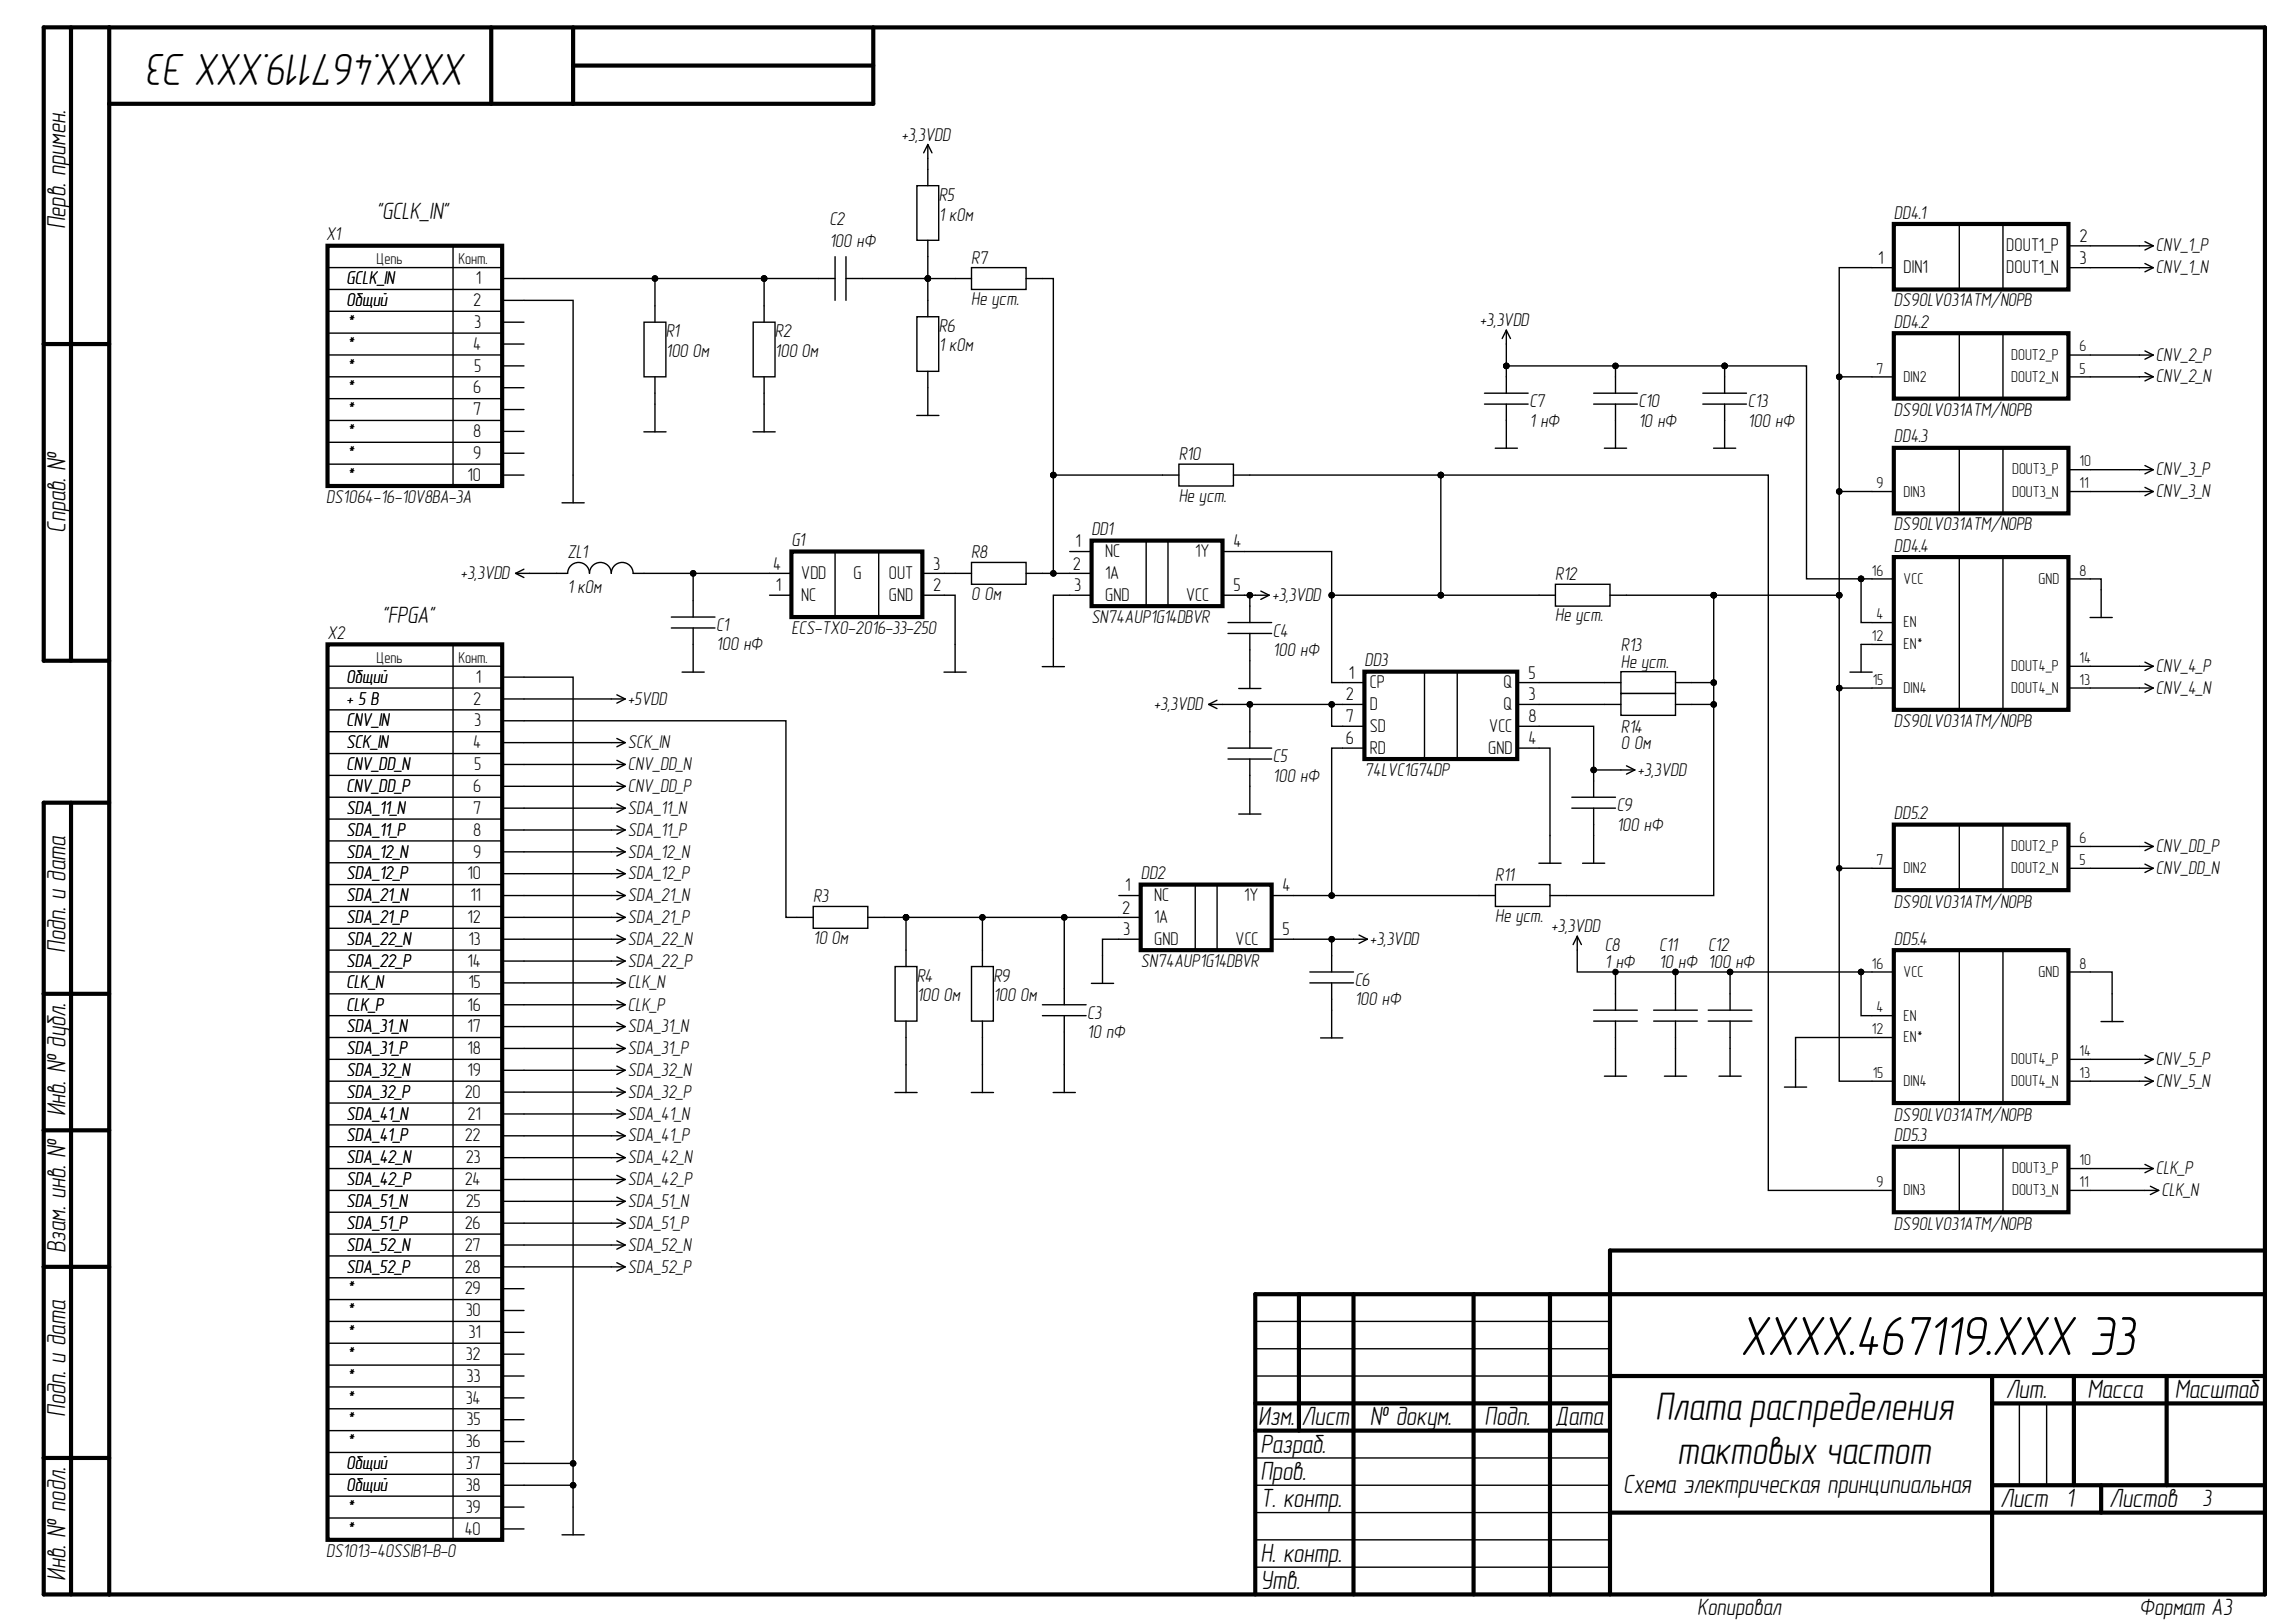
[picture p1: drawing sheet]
<svg xmlns="http://www.w3.org/2000/svg" width="420mm" height="297mm" viewBox="0 0 420 297" stroke-linecap="round" stroke-linejoin="round" font-family="sans-serif">
<defs><g id="words">
<text font-size="10.3" x="318.6" y="248">XXXX.467119.XXX Э3</text>
<text font-size="8.3" x="85.5" y="9.8" transform="rotate(-180 85.5 9.8)">XXXX.467119.XXX Э3</text>
<g font-size="7.4">
<text x="303" y="259.8">Плата распределения</text>
<text x="307.1" y="267.9">тактовых частот</text>
</g>
<g font-size="4.9">
<text x="12" y="42" transform="rotate(-90 12 42)">Перв. примен.</text>
<text x="12" y="97.5" transform="rotate(-90 12 97.5)">Справ. №</text>
<text x="12" y="174.4" transform="rotate(-90 12 174.4)">Подп. и дата</text>
<text x="12" y="204.3" transform="rotate(-90 12 204.3)">Инв. № дубл.</text>
<text x="12" y="229.4" transform="rotate(-90 12 229.4)">Взам. инв. №</text>
<text x="367.2" y="255.9">Лит.</text>
<text x="382.2" y="255.9">Масса</text>
<text x="398.2" y="255.9">Масштаб</text>
<text x="12" y="259.3" transform="rotate(-90 12 259.3)">Подп. и дата</text>
<text x="230.3" y="260.8">Изм.</text>
<text x="238.3" y="260.8">Лист</text>
<text x="250.8" y="260.8">№ докум.</text>
<text x="271.8" y="260.8">Подп.</text>
<text x="284.7" y="260.8">Дата</text>
<text x="230.8" y="265.8">Разраб.</text>
<text x="230.8" y="275.8">Т. контр.</text>
<text x="230.8" y="270.8">Пров.</text>
<text x="297.2" y="273.3">Схема электрическая принципиальная</text>
<text x="366.2" y="275.8">Лист 1</text>
<text x="386.2" y="275.8">Листов</text>
<text x="230.8" y="285.8">Н. контр.</text>
<text x="12" y="289.3" transform="rotate(-90 12 289.3)">Инв. № подл.</text>
<text x="230.8" y="290.8">Утв.</text>
</g>
<g font-size="4.4">
<text x="68.9" y="40">&quot;GCLK_IN&quot;</text>
<text x="70" y="114">&quot;FPGA&quot;</text>
<text x="403.2" y="275.7">3</text>
<text x="310.7" y="295.6">Копировал</text>
<text x="391.7" y="295.6">Формат A3</text>
</g>
<g font-size="3.4">
<text x="165" y="25.7">+3,3VDD</text>
<text x="151.8" y="41.2">C2</text>
<text x="171.9" y="36.8">R5</text>
<text x="171.9" y="40.4">1</text>
<text x="173.7" y="40.4">кОм</text>
<text x="346.7" y="40">DD4.1</text>
<text x="59.7" y="44">X1</text>
<text x="151.8" y="45.3">100 нФ</text>
<text x="367.3" y="46">DOUT1_P</text>
<text x="380.7" y="44.3">2</text>
<text x="394.7" y="46">CNV_1_P</text>
<text x="63.4" y="52">GCLK_IN</text>
<text x="87.1" y="52">1</text>
<text x="177.8" y="48.2">R7</text>
<text x="343.9" y="48.2">1</text>
<text x="348.5" y="50">DIN1</text>
<text x="367.3" y="50">DOUT1_N</text>
<text x="380.7" y="48.2">3</text>
<text x="394.7" y="50">CNV_1_N</text>
<text x="63.4" y="56">Общий</text>
<text x="63.4" y="60">*</text>
<text x="86.6" y="56">2</text>
<text x="86.8" y="60">3</text>
<text x="177.8" y="55.8">Не уст.</text>
<text x="270.9" y="59.7">+3,3VDD</text>
<text x="346.7" y="56">DS90LV031ATM/NOPB</text>
<text x="346.7" y="60">DD4.2</text>
<text x="63.4" y="64">*</text>
<text x="86.6" y="64">4</text>
<text x="121.9" y="61.8">R1</text>
<text x="121.9" y="65.3">100 Ом</text>
<text x="141.9" y="61.8">R2</text>
<text x="141.9" y="65.3">100 Ом</text>
<text x="171.9" y="60.8">R6</text>
<text x="171.9" y="64.3">1</text>
<text x="173.7" y="64.3">кОм</text>
<text x="394.7" y="66">CNV_2_P</text>
<text x="63.4" y="68">*</text>
<text x="86.8" y="68">5</text>
<text x="394.7" y="70">CNV_2_N</text>
<text x="63.4" y="72">*</text>
<text x="63.4" y="76">*</text>
<text x="86.6" y="72">6</text>
<text x="86.6" y="76">7</text>
<text x="280" y="74.5">C7</text>
<text x="300" y="74.5">C10</text>
<text x="320" y="74.5">C13</text>
<text x="346.7" y="76.1">DS90LV031ATM/NOPB</text>
<text x="63.4" y="80">*</text>
<text x="86.6" y="80">8</text>
<text x="280" y="78.1">1 нФ</text>
<text x="300" y="78.1">10 нФ</text>
<text x="320" y="78.1">100 нФ</text>
<text x="346.7" y="81">DD4.3</text>
<text x="63.4" y="84">*</text>
<text x="63.4" y="88">*</text>
<text x="85.6" y="88">10</text>
<text x="86.6" y="84">9</text>
<text x="215.8" y="84.2">R10</text>
<text x="394.7" y="87">CNV_3_P</text>
<text x="59.7" y="92.1">DS1064-16-10V8BA-3A</text>
<text x="215.8" y="91.8">Не уст.</text>
<text x="394.7" y="91">CNV_3_N</text>
<text x="144.9" y="99.9">G1</text>
<text x="196.9" y="100.2">1</text>
<text x="199.8" y="98">DD1</text>
<text x="202.3" y="102">NC</text>
<text x="218.8" y="102">1Y</text>
<text x="225.9" y="100.2">4</text>
<text x="346.7" y="97">DS90LV031ATM/NOPB</text>
<text x="346.7" y="100.9">DD4.4</text>
<text x="84.3" y="106">+3,3VDD</text>
<text x="103.9" y="102.2">ZL1</text>
<text x="141.5" y="104.2">4</text>
<text x="146.7" y="106">VDD</text>
<text x="156.2" y="106">G</text>
<text x="162.8" y="106">OUT</text>
<text x="170.9" y="104.2">3</text>
<text x="177.8" y="102.2">R8</text>
<text x="196.4" y="104.2">2</text>
<text x="202.3" y="106">1A</text>
<text x="284.7" y="106.2">R12</text>
<text x="103.9" y="108.6">1 кОм</text>
<text x="142" y="108.2">1</text>
<text x="146.7" y="110">NC</text>
<text x="162.8" y="110">GND</text>
<text x="170.9" y="108.2">2</text>
<text x="177.8" y="109.7">0 Ом</text>
<text x="196.7" y="108.2">3</text>
<text x="199.8" y="114">SN74AUP1G14DBVR</text>
<text x="202.3" y="110">GND</text>
<text x="217.1" y="110">VCC</text>
<text x="225.9" y="108.2">5</text>
<text x="232.9" y="110">+3,3VDD</text>
<text x="284.7" y="113.7">Не уст.</text>
<text x="60" y="116.9">X2</text>
<text x="131.1" y="115.5">C1</text>
<text x="131.1" y="119">100 нФ</text>
<text x="144.9" y="116">ECS-TXO-2016-33-250</text>
<text x="233.1" y="116.5">C4</text>
<text x="296.7" y="119.2">R13</text>
<text x="63.4" y="125">Общий</text>
<text x="87.1" y="125">1</text>
<text x="233.1" y="120.1">100 нФ</text>
<text x="246.9" y="124.2">1</text>
<text x="249.8" y="121.9">DD3</text>
<text x="250.8" y="126">CP</text>
<text x="275.3" y="126">Q</text>
<text x="279.8" y="124.2">5</text>
<text x="296.7" y="122.2">Не уст.</text>
<text x="394.7" y="122.9">CNV_4_P</text>
<text x="63.4" y="128.9">+ 5 В</text>
<text x="86.6" y="128.9">2</text>
<text x="115" y="128.9">+5VDD</text>
<text x="211.2" y="130">+3,3VDD</text>
<text x="246.4" y="128.2">2</text>
<text x="250.8" y="130">D</text>
<text x="275.3" y="130">Q</text>
<text x="279.8" y="128.2">3</text>
<text x="394.7" y="127">CNV_4_N</text>
<text x="63.4" y="132.9">CNV_IN</text>
<text x="63.4" y="137">SCK_IN</text>
<text x="86.6" y="137">4</text>
<text x="86.8" y="132.9">3</text>
<text x="115" y="137">SCK_IN</text>
<text x="246.4" y="136.2">6</text>
<text x="246.4" y="132.2">7</text>
<text x="250.8" y="138">RD</text>
<text x="250.8" y="133.9">SD</text>
<text x="272.5" y="138">GND</text>
<text x="272.6" y="133.9">VCC</text>
<text x="279.8" y="136.2">4</text>
<text x="279.8" y="132.2">8</text>
<text x="296.7" y="134.2">R14</text>
<text x="296.7" y="137.2">0 Ом</text>
<text x="346.7" y="133">DS90LV031ATM/NOPB</text>
<text x="63.4" y="141">CNV_DD_N</text>
<text x="86.8" y="141">5</text>
<text x="115" y="141">CNV_DD_N</text>
<text x="233.1" y="139.5">C5</text>
<text x="233.1" y="143.1">100 нФ</text>
<text x="249.8" y="142">74LVC1G74DP</text>
<text x="299.8" y="142">+3,3VDD</text>
<text x="63.4" y="144.9">CNV_DD_P</text>
<text x="63.4" y="148.9">SDA_11_N</text>
<text x="86.6" y="144.9">6</text>
<text x="86.6" y="148.9">7</text>
<text x="115" y="144.9">CNV_DD_P</text>
<text x="115" y="148.9">SDA_11_N</text>
<text x="296" y="148.5">C9</text>
<text x="346.7" y="149.9">DD5.2</text>
<text x="63.4" y="153">SDA_11_P</text>
<text x="86.6" y="153">8</text>
<text x="115" y="153">SDA_11_P</text>
<text x="296" y="152">100 нФ</text>
<text x="394.7" y="155.9">CNV_DD_P</text>
<text x="63.4" y="156.9">SDA_12_N</text>
<text x="63.4" y="160.9">SDA_12_P</text>
<text x="85.6" y="160.9">10</text>
<text x="86.6" y="156.9">9</text>
<text x="115" y="156.9">SDA_12_N</text>
<text x="115" y="160.9">SDA_12_P</text>
<text x="208.9" y="160.9">DD2</text>
<text x="273.7" y="161.2">R11</text>
<text x="394.7" y="159.9">CNV_DD_N</text>
<text x="63.4" y="164.9">SDA_21_N</text>
<text x="86.1" y="164.9">11</text>
<text x="115" y="164.9">SDA_21_N</text>
<text x="148.9" y="165.2">R3</text>
<text x="205.5" y="167.2">2</text>
<text x="206" y="163.1">1</text>
<text x="211.3" y="164.9">NC</text>
<text x="227.8" y="164.9">1Y</text>
<text x="234.8" y="163.1">4</text>
<text x="346.7" y="166.2">DS90LV031ATM/NOPB</text>
<text x="63.4" y="169">SDA_21_P</text>
<text x="63.4" y="172.9">SDA_22_N</text>
<text x="85.6" y="169">12</text>
<text x="85.8" y="172.9">13</text>
<text x="115" y="169">SDA_21_P</text>
<text x="115" y="172.9">SDA_22_N</text>
<text x="148.9" y="172.7">10 Ом</text>
<text x="205.6" y="171.2">3</text>
<text x="211.3" y="172.9">GND</text>
<text x="211.3" y="169">1A</text>
<text x="226.2" y="172.9">VCC</text>
<text x="234.8" y="171.2">5</text>
<text x="250.8" y="172.9">+3,3VDD</text>
<text x="273.7" y="168.7">Не уст.</text>
<text x="284" y="170.7">+3,3VDD</text>
<text x="346.7" y="172.9">DD5.4</text>
<text x="63.4" y="176.9">SDA_22_P</text>
<text x="85.6" y="176.9">14</text>
<text x="115" y="176.9">SDA_22_P</text>
<text x="167.8" y="179.7">R4</text>
<text x="181.9" y="179.7">R9</text>
<text x="208.9" y="177">SN74AUP1G14DBVR</text>
<text x="293.8" y="174.1">C8</text>
<text x="293.8" y="177.2">1 нФ</text>
<text x="303.8" y="174.1">C11</text>
<text x="303.8" y="177.2">10 нФ 100 нФ</text>
<text x="312.7" y="174.1">C12</text>
<text x="63.4" y="180.9">CLK_N</text>
<text x="63.4" y="185">CLK_P</text>
<text x="85.6" y="185">16</text>
<text x="85.8" y="180.9">15</text>
<text x="115" y="185">CLK_P</text>
<text x="115" y="180.9">CLK_N</text>
<text x="167.8" y="183.3">100 Ом</text>
<text x="181.9" y="183.3">100 Ом</text>
<text x="248" y="180.5">C6</text>
<text x="248" y="184">100 нФ</text>
<text x="63.4" y="188.9">SDA_31_N</text>
<text x="85.6" y="188.9">17</text>
<text x="115" y="188.9">SDA_31_N</text>
<text x="199" y="186.5">C3</text>
<text x="199" y="190">10 пФ</text>
<text x="63.4" y="192.9">SDA_31_P</text>
<text x="63.4" y="196.9">SDA_32_N</text>
<text x="85.6" y="192.9">18</text>
<text x="85.6" y="196.9">19</text>
<text x="115" y="192.9">SDA_31_P</text>
<text x="115" y="196.9">SDA_32_N</text>
<text x="394.7" y="194.9">CNV_5_P</text>
<text x="63.4" y="200.9">SDA_32_P</text>
<text x="85.1" y="200.9">20</text>
<text x="115" y="200.9">SDA_32_P</text>
<text x="394.7" y="198.9">CNV_5_N</text>
<text x="63.4" y="204.9">SDA_41_N</text>
<text x="63.4" y="208.9">SDA_41_P</text>
<text x="85.1" y="208.9">22</text>
<text x="85.6" y="204.9">21</text>
<text x="115" y="204.9">SDA_41_N</text>
<text x="115" y="208.9">SDA_41_P</text>
<text x="346.7" y="208.9">DD5.3</text>
<text x="346.7" y="205.1">DS90LV031ATM/NOPB</text>
<text x="63.4" y="212.9">SDA_42_N</text>
<text x="85.3" y="212.9">23</text>
<text x="115" y="212.9">SDA_42_N</text>
<text x="394.7" y="214.9">CLK_P</text>
<text x="63.4" y="216.9">SDA_42_P</text>
<text x="63.4" y="220.9">SDA_51_N</text>
<text x="85.1" y="216.9">24</text>
<text x="85.3" y="220.9">25</text>
<text x="115" y="216.9">SDA_42_P</text>
<text x="115" y="220.9">SDA_51_N</text>
<text x="395.7" y="218.9">CLK_N</text>
<text x="63.4" y="224.9">SDA_51_P</text>
<text x="85.1" y="224.9">26</text>
<text x="115" y="224.9">SDA_51_P</text>
<text x="346.7" y="225.1">DS90LV031ATM/NOPB</text>
<text x="63.4" y="228.9">SDA_52_N</text>
<text x="63.4" y="232.9">SDA_52_P</text>
<text x="85.1" y="228.9">27</text>
<text x="85.1" y="232.9">28</text>
<text x="115" y="228.9">SDA_52_N</text>
<text x="115" y="232.9">SDA_52_P</text>
<text x="63.4" y="236.9">*</text>
<text x="85.1" y="236.9">29</text>
<text x="63.4" y="240.9">*</text>
<text x="63.4" y="244.9">*</text>
<text x="85.3" y="240.9">30</text>
<text x="85.8" y="244.9">31</text>
<text x="63.4" y="248.9">*</text>
<text x="85.3" y="248.9">32</text>
<text x="63.4" y="252.9">*</text>
<text x="63.4" y="256.9">*</text>
<text x="85.3" y="256.9">34</text>
<text x="85.4" y="252.9">33</text>
<text x="63.4" y="260.8">*</text>
<text x="85.4" y="260.8">35</text>
<text x="63.4" y="264.9">*</text>
<text x="63.4" y="268.9">Общий</text>
<text x="85.3" y="264.9">36</text>
<text x="85.3" y="268.9">37</text>
<text x="63.4" y="272.9">Общий</text>
<text x="85.3" y="272.9">38</text>
<text x="63.4" y="276.8">*</text>
<text x="63.4" y="280.9">*</text>
<text x="85.1" y="280.9">40</text>
<text x="85.3" y="276.8">39</text>
<text x="59.7" y="284.9">DS1013-40SSIB1-B-0</text>
</g>
<g font-size="2.9">
<text x="68.9" y="48.3">Цепь</text>
<text x="83.9" y="48.3">Конт.</text>
<text x="368.2" y="65.8">DOUT2_P</text>
<text x="380.7" y="64.3">6</text>
<text x="343.5" y="68.4">7</text>
<text x="348.5" y="69.9">DIN2</text>
<text x="368.2" y="69.9">DOUT2_N</text>
<text x="380.7" y="68.4">5</text>
<text x="343.5" y="89.3">9</text>
<text x="368.4" y="86.8">DOUT3_P</text>
<text x="380.7" y="89.3">11</text>
<text x="380.7" y="85.3">10</text>
<text x="348.5" y="90.9">DIN3</text>
<text x="368.4" y="90.9">DOUT3_N</text>
<text x="342.7" y="105.3">16</text>
<text x="348.5" y="106.9">VCC</text>
<text x="373.2" y="106.9">GND</text>
<text x="380.7" y="105.3">8</text>
<text x="343.5" y="113.3">4</text>
<text x="342.7" y="117.3">12</text>
<text x="348.5" y="118.8">EN*</text>
<text x="348.5" y="114.8">EN</text>
<text x="68.9" y="121.3">Цепь</text>
<text x="83.9" y="121.3">Конт.</text>
<text x="342.9" y="125.3">15</text>
<text x="368.2" y="122.9">DOUT4_P</text>
<text x="380.7" y="125.3">13</text>
<text x="380.7" y="121.3">14</text>
<text x="348.5" y="126.8">DIN4</text>
<text x="368.2" y="126.8">DOUT4_N</text>
<text x="368.2" y="155.8">DOUT2_P</text>
<text x="380.7" y="154.2">6</text>
<text x="343.5" y="158.3">7</text>
<text x="348.5" y="159.8">DIN2</text>
<text x="368.2" y="159.8">DOUT2_N</text>
<text x="380.7" y="158.3">5</text>
<text x="342.7" y="177.3">16</text>
<text x="348.5" y="178.8">VCC</text>
<text x="373.2" y="178.8">GND</text>
<text x="380.7" y="177.3">8</text>
<text x="343.5" y="185.3">4</text>
<text x="342.7" y="189.3">12</text>
<text x="348.5" y="190.8">EN*</text>
<text x="348.5" y="186.8">EN</text>
<text x="342.9" y="197.2">15</text>
<text x="368.2" y="194.8">DOUT4_P</text>
<text x="380.7" y="197.2">13</text>
<text x="380.7" y="193.2">14</text>
<text x="348.5" y="198.7">DIN4</text>
<text x="368.2" y="198.7">DOUT4_N</text>
<text x="368.4" y="214.7">DOUT3_P</text>
<text x="380.7" y="213.2">10</text>
<text x="343.5" y="217.2">9</text>
<text x="348.5" y="218.7">DIN3</text>
<text x="368.4" y="218.7">DOUT3_N</text>
<text x="380.7" y="217.2">11</text>
</g>
</g></defs>
<g fill="none" stroke="#000" stroke-width=".76">
<path d="M13 5v115.9M20 5h394.7v286.8h-406.7v-144.9h12M89.9 5v14M104.9 5v14M104.9 12h55M159.9 5v14h-139.9M8 63h12M20 120.9h-12v-115.9h12v286.8M13 146.9v144.9M8 181.9h12M8 206.9h12M8 231.9h12"/>
<path d="M237.8 236.9v24.9M247.8 236.9v54.9M269.8 236.9v54.9M283.8 236.9v54.9M414.7 236.9h-184.9v54.9M414.7 228.9h-119.9v62.9M229.8 256.8h65M294.8 251.8h119.9M364.7 251.8v40M364.7 256.9h50M379.7 251.8v20M396.7 251.8v20"/>
<path d="M8 266.8h12M229.8 261.8h65M294.8 276.8h119.9M364.7 271.8h50M384.7 271.8v5"/>
</g>
<g fill="none" stroke="#000" stroke-width=".25">
<path d="M391.7 45h2.5M391.7 49h2.5M392.7 44.2l1.5 .8M392.7 48.2l1.5 .8M394.2 45l-1.5 .8M394.2 49l-1.5 .8M117.9 79h4M119.9 74v5M137.9 79h4M139.9 74v5M167.8 76h4.1M169.9 71v5"/>
<path d="M275.8 77v5M295.8 77v5M315.7 77v5M391.7 65h2.5M391.7 69h2.5M392.7 64.2l1.5 .8M392.7 68.2l1.5 .8M394.2 65l-1.5 .7M394.2 69l-1.5 .7M102.9 92h4.1M104.9 86.9v5.1M273.7 82h4.1"/>
<path d="M293.7 82h4.1M313.7 82h4.1M391.7 86h2.5M391.7 90h2.5M392.7 85.2l1.5 .8M392.7 89.2l1.5 .8M394.2 86l-1.5 .7M394.2 90l-1.5 .7M126.9 117.9v5.1M174.9 117.9v5.1M192.8 116.9v5.1M229.8 108.9h2.6"/>
<path d="M230.8 108.2l1.6 .7M232.4 108.9l-1.6 .8M340.7 117.9v5.1M382.7 113h4M384.7 107.9v5.1M111.9 135.9h2.6M111.9 139.9h2.6M111.9 127.9h2.6M112.9 135.2l1.6 .7M112.9 139.2l1.6 .7M112.9 127.2l1.6 .7M114.5 135.9l-1.6 .8"/>
<path d="M114.5 139.9l-1.6 .8M114.5 127.9l-1.6 .8M124.9 123h4M172.8 123h4.1M190.8 122h4.1M338.7 123h4.1M391.7 121.9h2.5M391.7 125.9h2.5M392.7 121.2l1.5 .7M392.7 125.2l1.5 .7M394.2 121.9l-1.5 .8M394.2 125.9l-1.5 .8"/>
<path d="M111.9 143.9h2.6M111.9 147.9h2.6M111.9 151.9h2.6M111.9 155.9h2.6M111.9 159.9h2.6M112.9 143.1l1.6 .8M112.9 147.1l1.6 .8M112.9 151.1l1.6 .8M112.9 155.1l1.6 .8M112.9 159.1l1.6 .8M114.5 143.9l-1.6 .8M114.5 147.9l-1.6 .8"/>
<path d="M114.5 151.9l-1.6 .8M114.5 155.9l-1.6 .8M114.5 159.9l-1.6 .8M289.7 158h4.1M291.8 152.9v5.1M391.7 154.9h2.5M391.7 158.9h2.5M392.7 154.2l1.5 .7M392.7 158.2l1.5 .7M394.2 154.9l-1.5 .8M394.2 158.9l-1.5 .8M111.9 179.9h2.6"/>
<path d="M111.9 175.9h2.6M111.9 163.9h2.6M111.9 167.9h2.6M111.9 171.9h2.6M112.9 179.1l1.6 .8M112.9 175.1l1.6 .8M112.9 163.1l1.6 .8M112.9 167.1l1.6 .8M112.9 171.1l1.6 .8M114.5 179.9l-1.6 .8M114.5 175.9l-1.6 .8M114.5 163.9l-1.6 .8"/>
<path d="M114.5 167.9l-1.6 .8M114.5 171.9l-1.6 .8M199.8 180h4.1M201.8 174.9v5.1M111.9 183.9h2.6M111.9 187.9h2.6M111.9 191.9h2.6M111.9 195.9h2.6M111.9 199.9h2.6M112.9 183.1l1.6 .8M112.9 187.1l1.6 .8M112.9 191.1l1.6 .8"/>
<path d="M112.9 195.1l1.6 .8M112.9 199.1l1.6 .8M114.5 183.9l-1.6 .7M114.5 187.9l-1.6 .7M114.5 191.9l-1.6 .7M114.5 195.9l-1.6 .7M114.5 199.9l-1.6 .7M163.8 200h4.1M165.9 194.9v5.1M177.8 200h4.1M179.9 194.9v5.1M192.8 200h4.1"/>
<path d="M194.8 194.9v5.1M391.7 193.9h2.5M391.7 197.9h2.5M392.7 193.1l1.5 .8M392.7 197.1l1.5 .8M394.2 193.9l-1.5 .7M394.2 197.9l-1.5 .7M111.9 203.9h2.6M111.9 207.9h2.6M111.9 211.9h2.6M111.9 215.9h2.6M111.9 219.9h2.6"/>
<path d="M112.9 203.1l1.6 .8M112.9 207.1l1.6 .8M112.9 211.1l1.6 .8M112.9 215.1l1.6 .8M112.9 219.1l1.6 .8M114.5 203.9l-1.6 .7M114.5 207.9l-1.6 .7M114.5 211.9l-1.6 .7M114.5 215.9l-1.6 .7M114.5 219.9l-1.6 .7M391.7 213.9h2.5M392.7 217.9h2.5"/>
<path d="M392.7 213.1l1.5 .8M393.7 217.1l1.5 .8M394.2 213.9l-1.5 .7M395.2 217.9l-1.5 .7M111.9 223.9h2.6M111.9 227.9h2.6M111.9 231.9h2.6M112.9 223.1l1.6 .8M112.9 227.1l1.6 .8M112.9 231.1l1.6 .8M114.5 223.9l-1.6 .7M114.5 227.9l-1.6 .7"/>
<path d="M114.5 231.9l-1.6 .7M229.8 256.8h65M229.8 251.8h65M229.8 246.8h65M229.8 241.8h65M369.7 256.9v14.9M374.7 256.9v14.9M104.9 275.8v5.1M229.8 276.8h65M229.8 271.8h65M229.8 266.8h65M102.9 280.9h4.1"/>
<path d="M229.8 286.8h65M229.8 281.8h65"/>
</g>
<path d="M117.9 59h4v10h-4z" fill-rule="evenodd" fill="#fff"/>
<path d="M117.9 59h4v10h-4zM119.9 56v3M119.9 69v3" fill="none" stroke="#000" stroke-width=".25"/>
<path d="M137.9 59h4v10h-4z" fill-rule="evenodd" fill="#fff"/>
<path d="M137.9 59h4v10h-4zM139.9 56v3M139.9 69v3" fill="none" stroke="#000" stroke-width=".25"/>
<path d="M167.9 34h4v10h-4z" fill-rule="evenodd" fill="#fff"/>
<path d="M167.9 34h4v10h-4zM169.9 31v3M169.9 44v3" fill="none" stroke="#000" stroke-width=".25"/>
<path d="M167.9 58h4v10h-4z" fill-rule="evenodd" fill="#fff"/>
<path d="M167.9 58h4v10h-4zM169.9 55v3M169.9 68v3" fill="none" stroke="#000" stroke-width=".25"/>
<path d="M177.9 49h10v4h-10z" fill-rule="evenodd" fill="#fff"/>
<path d="M174.9 51h3M177.9 49h10v4h-10zM187.9 51h2.9" fill="none" stroke="#000" stroke-width=".25"/>
<path d="M177.9 102.9h10v4h-10z" fill-rule="evenodd" fill="#fff"/>
<path d="M174.9 104.9h3M177.9 102.9h10v4h-10zM187.9 104.9h2.9" fill="none" stroke="#000" stroke-width=".25"/>
<path d="M215.8 84.9h10v4h-10z" fill-rule="evenodd" fill="#fff"/>
<path d="M212.8 86.9h3M215.8 84.9h10v4h-10zM225.8 86.9h3" fill="none" stroke="#000" stroke-width=".25"/>
<path d="M177.9 176.9h4v10h-4z" fill-rule="evenodd" fill="#fff"/>
<path d="M177.9 176.9h4v10h-4zM179.9 173.9v3M179.9 186.9v3" fill="none" stroke="#000" stroke-width=".25"/>
<path d="M163.9 176.9h4v10h-4z" fill-rule="evenodd" fill="#fff"/>
<path d="M163.9 176.9h4v10h-4zM165.9 173.9v3M165.9 186.9v3" fill="none" stroke="#000" stroke-width=".25"/>
<path d="M148.9 165.9h10v4h-10z" fill-rule="evenodd" fill="#fff"/>
<path d="M145.9 167.9h3M148.9 165.9h10v4h-10zM158.9 167.9h3" fill="none" stroke="#000" stroke-width=".25"/>
<path d="M284.8 106.9h10v4h-10z" fill-rule="evenodd" fill="#fff"/>
<path d="M281.8 108.9h3M284.8 106.9h10v4h-10zM294.8 108.9h3" fill="none" stroke="#000" stroke-width=".25"/>
<path d="M273.8 161.9h10v4h-10z" fill-rule="evenodd" fill="#fff"/>
<path d="M270.8 163.9h3M273.8 161.9h10v4h-10zM283.8 163.9h3" fill="none" stroke="#000" stroke-width=".25"/>
<path d="M296.8 122.9h10v4h-10z" fill-rule="evenodd" fill="#fff"/>
<path d="M293.8 124.9h3M296.8 122.9h10v4h-10zM306.8 124.9h3" fill="none" stroke="#000" stroke-width=".25"/>
<path d="M296.8 126.9h10v4h-10z" fill-rule="evenodd" fill="#fff"/>
<g fill="none" stroke="#000" stroke-width=".25">
<path d="M149.9 51h3M152.9 47v8M154.9 51h3M154.9 47v8M271.8 72h8M271.8 74h8M275.8 69v3M275.8 74v3M291.8 72h8M291.8 74h8M295.8 69v3M295.8 74v3"/>
<path d="M311.8 72h7.9M311.8 74h7.9M315.7 69v3M315.7 74v3M101.9 104.9h2a2 2 0 0 1 2-2 2 2 0 0 1 2 2 2 2 0 0 1 2-2 2 2 0 0 1 2 2 2 2 0 0 1 2-2 2 2 0 0 1 2 2h2M122.9 112.9h8M122.9 114.9h8M126.9 109.9v3M126.9 114.9v3M140.9 104.9h4M140.9 108.9h4M152.9 100.9v12"/>
<path d="M160.9 100.9v12M168.9 104.9h4M168.9 108.9h4M224.8 113.9h8M224.8 115.9h8M228.8 110.9v3M228.8 115.9v3M224.8 136.9h8M224.8 138.9h8M226.8 126h4.1M228.8 120.9v5.1M228.8 133.9v3"/>
<path d="M228.8 138.9v3M293.8 128.9h3M296.8 126.9h10v4h-10zM306.8 128.9h3M226.8 149h4.1M228.8 143.9v5.1M281.7 158h4.1M283.8 152.9v5.1M287.8 145.9h8M287.8 147.9h8M291.8 142.9v3M291.8 147.9v3"/>
<path d="M239.8 177.9h8M239.8 179.9h8M243.8 174.9v3M243.8 179.9v3M190.8 183.9h8M190.8 185.9h8M194.8 180.9v3M194.8 185.9v3M241.8 190h4M243.8 184.9v5.1"/>
</g>
<path d="M144.9 100.9h24v12h-24z" fill="none" stroke="#000" stroke-width=".76"/>
<path d="M208.8 161.9h24v12h-24z" fill-rule="evenodd" fill="#fff"/>
<path d="M346.7 41h32v12h-32zM346.7 61h32v12h-32zM346.7 82h32v12h-32zM346.7 102h32v27.9h-32zM249.8 122.9h28v16h-28zM208.8 161.9h24v12h-24z" fill="none" stroke="#000" stroke-width=".76"/>
<g fill="none" stroke="#000" stroke-width=".25">
<path d="M342.7 49h4M358.7 41v12M366.7 41v12M378.7 49h4M378.7 45h4M342.7 69h4M358.7 61v12M366.7 61v12M378.7 69h4M378.7 65h4M342.7 90h4M358.7 82v12"/>
<path d="M366.7 82v12M378.7 90h4M378.7 86h4M342.7 117.9h4M342.7 113.9h4M342.7 106h4M358.7 102v27.9M366.7 102v27.9M378.7 106h4M245.8 124.9h4M245.8 128.9h4M245.8 136.9h4"/>
<path d="M245.8 132.9h4M260.8 122.9v16M266.8 122.9v16M277.8 124.9h4M277.8 128.9h4M277.8 136.9h4M277.8 132.9h4M342.7 125.9h4M378.7 125.9h4M378.7 121.9h4M204.8 163.9h4M204.8 171.9h4"/>
<path d="M204.8 167.9h4M218.8 161.9v12M222.8 161.9v12M232.8 163.9h4M232.8 171.9h4"/>
</g>
<path d="M199.8 98.9h24v12h-24z" fill-rule="evenodd" fill="#fff"/>
<path d="M60 45h31.9v43.9h-31.9zM199.8 98.9h24v12h-24zM60 117.9h31.9v163.9h-31.9zM346.7 150.9h32v12h-32zM346.7 173.9h32v28h-32zM346.7 209.9h32v12h-32z" fill="none" stroke="#000" stroke-width=".76"/>
<g fill="none" stroke="#000" stroke-width=".25">
<path d="M169.9 26.4l-.8 1.6M169.9 26.4l.7 1.6M169.9 26.4v4.6M60 49h31.9M60 53h31.9M60 57h31.9M82.9 45v43.9M91.9 55h13v31.9M91.9 51h58M91.9 59h4M119.9 51v5M139.9 51v5"/>
<path d="M157.9 51h17M169.9 47v8M190.8 51h2v35.9M342.7 49h-6v59.9M382.7 45h9M382.7 49h9M60 61h31.9M60 65h31.9M60 69h31.9M60 73h31.9M60 77h31.9M91.9 63h4"/>
<path d="M91.9 67h4M91.9 71h4M91.9 75h4M91.9 79h4M119.9 72v2M139.9 72v2M275.8 67h39.9M275.8 60.4l-.8 1.6M275.8 60.4l.7 1.6M275.8 60.4v8.6M295.8 67v2M315.7 67h15v38.9h10"/>
<path d="M315.7 67v2M336.7 69h6M382.7 65h9M391.7 69h-9M60 81h31.9M60 84.9h31.9M91.9 82.9h4M91.9 86.9h4M192.8 86.9h20M192.8 86.9v18M209.8 98.9v12M213.8 98.9v12"/>
<path d="M228.8 86.9h35M263.8 86.9h59.9v131h23M263.8 86.9v22M336.7 90h6M382.7 86h9M382.7 90h9M82.9 117.9v163.9M94.4 104.9h7.5M94.4 104.9l1.5 .8M95.9 104.2l-1.5 .7M117.9 104.9h23M126.9 104.9v5"/>
<path d="M172.9 108.9h2v9M172.9 104.9h2M190.8 104.9h9M195.9 100.9h3.9M199.8 108.9h-7v8M223.8 108.9h5v2M223.8 100.9h20v8h20M228.8 108.9h1M228.8 118.9v2M243.8 108.9v16h2M263.8 108.9h18M297.8 108.9h38.9"/>
<path d="M313.8 108.9v55h-27M336.7 108.9v17M340.7 117.9h2M340.7 105.9v8h2M340.7 105.9h2M382.7 106h2v1.9M60 121.9h31.9M60 125.9h31.9M60 129.9h31.9M60 133.9h31.9M60 137.9h31.9M91.9 139.9h20"/>
<path d="M91.9 135.9h20M91.9 131.9h52v36h2M91.9 127.9h20M91.9 123.9h13v151.9M221.3 128.9h24.5M221.3 128.9l1.5 .8M222.8 128.2l-1.5 .7M228.8 128.9v5M243.8 128.9v4h2M245.8 136.9h-2v27M281.8 136.9h2v16M281.8 132.9h10v10"/>
<path d="M281.8 128.9h12M281.8 124.9h12M309.8 128.9h4M309.8 124.9h4M336.7 125.9v72h10M336.7 125.9h6M382.7 121.9h9M382.7 125.9h9M60 141.9h31.9M60 145.9h31.9M60 149.9h31.9M60 153.9h31.9"/>
<path d="M60 157.9h31.9M91.9 159.9h20M91.9 155.9h20M91.9 151.9h20M91.9 147.9h20M91.9 143.9h20M228.8 141.9v2M291.8 140.9h7.5M291.8 150.9v2M297.8 140.2l1.5 .7M299.3 140.9l-1.5 .8M336.7 158.9h10"/>
<path d="M358.7 150.9v12M366.7 150.9v12M378.7 154.9h13M378.7 158.9h13M60 161.9h31.9M60 165.9h31.9M60 169.9h31.9M60 173.9h31.9M60 177.9h31.9M91.9 171.9h20M91.9 167.9h20M91.9 163.9h20"/>
<path d="M91.9 179.9h20M91.9 175.9h20M161.9 167.9h4M165.9 167.9h38.9M165.9 167.9v6M179.9 167.9v6M194.8 167.9v13M204.8 171.9h-3v3M236.8 171.9h13.5M236.8 163.9h34M243.8 171.9v3M248.8 171.1l1.5 .8"/>
<path d="M250.3 171.9l-1.5 .8M288.8 171.4v6.5h57.9M288.8 171.4l-.8 1.5M288.8 171.4l.7 1.5M295.8 177.9v7M306.8 177.9v7M316.7 177.9v7M340.7 177.9v8h6M358.7 173.9v28M366.7 173.9v28M378.7 177.9h8v9.1M60 181.9h31.9"/>
<path d="M60 185.9h31.9M60 189.9h31.9M60 193.9h31.9M60 197.9h31.9M91.9 199.9h20M91.9 195.9h20M91.9 191.9h20M91.9 183.9h20M91.9 187.9h20M165.9 189.9v5M179.9 189.9v5M194.8 188.9v6"/>
<path d="M243.8 182.9v2M291.8 184.9h8M291.8 186.9h8M293.7 197h4.1M295.8 186.9v10.1M302.8 184.9h7.9M302.8 186.9h7.9M304.7 197h4.1M306.8 186.9v10.1M312.7 184.9h8M312.7 186.9h8M314.7 197h4.1"/>
<path d="M316.7 186.9v10.1M326.7 199h4.1M346.7 189.9h-18v9.1M378.7 193.9h13M378.7 197.9h13M384.7 187h4M60 217.9h31.9M60 213.9h31.9M60 205.9h31.9M60 209.9h31.9M60 201.9h31.9M91.9 203.9h20"/>
<path d="M91.9 207.9h20M91.9 211.9h20M91.9 215.9h20M91.9 219.9h20M358.7 209.9v12M366.7 209.9v12M378.7 213.9h13M378.7 217.9h14M60 221.9h31.9M60 225.9h31.9M60 229.9h31.9M60 233.9h31.9"/>
<path d="M60 237.8h31.9M91.9 223.9h20M91.9 227.9h20M91.9 231.9h20M91.9 235.9h4M91.9 239.8h4M60 241.8h31.9M60 245.8h31.9M60 249.8h31.9M60 253.8h31.9M60 257.8h31.9M91.9 243.8h4"/>
<path d="M91.9 247.8h4M91.9 251.8h4M91.9 255.8h4M91.9 259.8h4M60 261.8h31.9M60 265.8h31.9M60 269.8h31.9M60 273.8h31.9M60 277.8h31.9M91.9 271.8h13M91.9 267.8h13M91.9 263.8h4"/>
<path d="M91.9 275.8h4M91.9 279.8h4"/>
</g>
<g fill="#000">
<circle cx="119.9" cy="51" r=".51"/>
<circle cx="139.9" cy="51" r=".51"/>
<circle cx="169.9" cy="51" r=".51"/>
<circle cx="275.8" cy="67" r=".51"/>
<circle cx="295.8" cy="67" r=".51"/>
<circle cx="315.7" cy="67" r=".51"/>
<circle cx="336.7" cy="69" r=".51"/>
<circle cx="192.8" cy="86.9" r=".51"/>
<circle cx="263.8" cy="86.9" r=".51"/>
<circle cx="336.7" cy="89.9" r=".51"/>
<circle cx="126.9" cy="104.9" r=".51"/>
<circle cx="192.8" cy="104.9" r=".51"/>
<circle cx="228.8" cy="108.9" r=".51"/>
<circle cx="243.8" cy="108.9" r=".51"/>
<circle cx="263.8" cy="108.9" r=".51"/>
<circle cx="313.8" cy="108.9" r=".51"/>
<circle cx="336.7" cy="108.9" r=".51"/>
<circle cx="340.7" cy="105.9" r=".51"/>
<circle cx="228.8" cy="128.9" r=".51"/>
<circle cx="243.8" cy="128.9" r=".51"/>
<circle cx="313.8" cy="124.9" r=".51"/>
<circle cx="313.8" cy="128.9" r=".51"/>
<circle cx="336.7" cy="125.9" r=".51"/>
<circle cx="291.8" cy="140.9" r=".51"/>
<circle cx="336.7" cy="158.9" r=".51"/>
<circle cx="165.9" cy="167.9" r=".51"/>
<circle cx="179.9" cy="167.9" r=".51"/>
<circle cx="194.8" cy="167.9" r=".51"/>
<circle cx="243.8" cy="171.9" r=".51"/>
<circle cx="243.8" cy="163.9" r=".51"/>
<circle cx="295.8" cy="177.9" r=".51"/>
<circle cx="306.8" cy="177.9" r=".51"/>
<circle cx="316.7" cy="177.9" r=".51"/>
<circle cx="340.7" cy="177.9" r=".51"/>
<circle cx="104.9" cy="267.8" r=".51"/>
<circle cx="104.9" cy="271.8" r=".51"/>
</g>
<g fill="none" stroke="#000" stroke-width=".18">
<circle cx="119.9" cy="51" r=".51"/>
<circle cx="139.9" cy="51" r=".51"/>
<circle cx="169.9" cy="51" r=".51"/>
<circle cx="275.8" cy="67" r=".51"/>
<circle cx="295.8" cy="67" r=".51"/>
<circle cx="315.7" cy="67" r=".51"/>
<circle cx="336.7" cy="69" r=".51"/>
<circle cx="192.8" cy="86.9" r=".51"/>
<circle cx="263.8" cy="86.9" r=".51"/>
<circle cx="336.7" cy="89.9" r=".51"/>
<circle cx="126.9" cy="104.9" r=".51"/>
<circle cx="192.8" cy="104.9" r=".51"/>
<circle cx="228.8" cy="108.9" r=".51"/>
<circle cx="243.8" cy="108.9" r=".51"/>
<circle cx="263.8" cy="108.9" r=".51"/>
<circle cx="313.8" cy="108.9" r=".51"/>
<circle cx="336.7" cy="108.9" r=".51"/>
<circle cx="340.7" cy="105.9" r=".51"/>
<circle cx="228.8" cy="128.9" r=".51"/>
<circle cx="243.8" cy="128.9" r=".51"/>
<circle cx="313.8" cy="124.9" r=".51"/>
<circle cx="313.8" cy="128.9" r=".51"/>
<circle cx="336.7" cy="125.9" r=".51"/>
<circle cx="291.8" cy="140.9" r=".51"/>
<circle cx="336.7" cy="158.9" r=".51"/>
<circle cx="165.9" cy="167.9" r=".51"/>
<circle cx="179.9" cy="167.9" r=".51"/>
<circle cx="194.8" cy="167.9" r=".51"/>
<circle cx="243.8" cy="171.9" r=".51"/>
<circle cx="243.8" cy="163.9" r=".51"/>
<circle cx="295.8" cy="177.9" r=".51"/>
<circle cx="306.8" cy="177.9" r=".51"/>
<circle cx="316.7" cy="177.9" r=".51"/>
<circle cx="340.7" cy="177.9" r=".51"/>
<circle cx="104.9" cy="267.8" r=".51"/>
<circle cx="104.9" cy="271.8" r=".51"/>
</g>
<use href="#words"/>
</svg>
